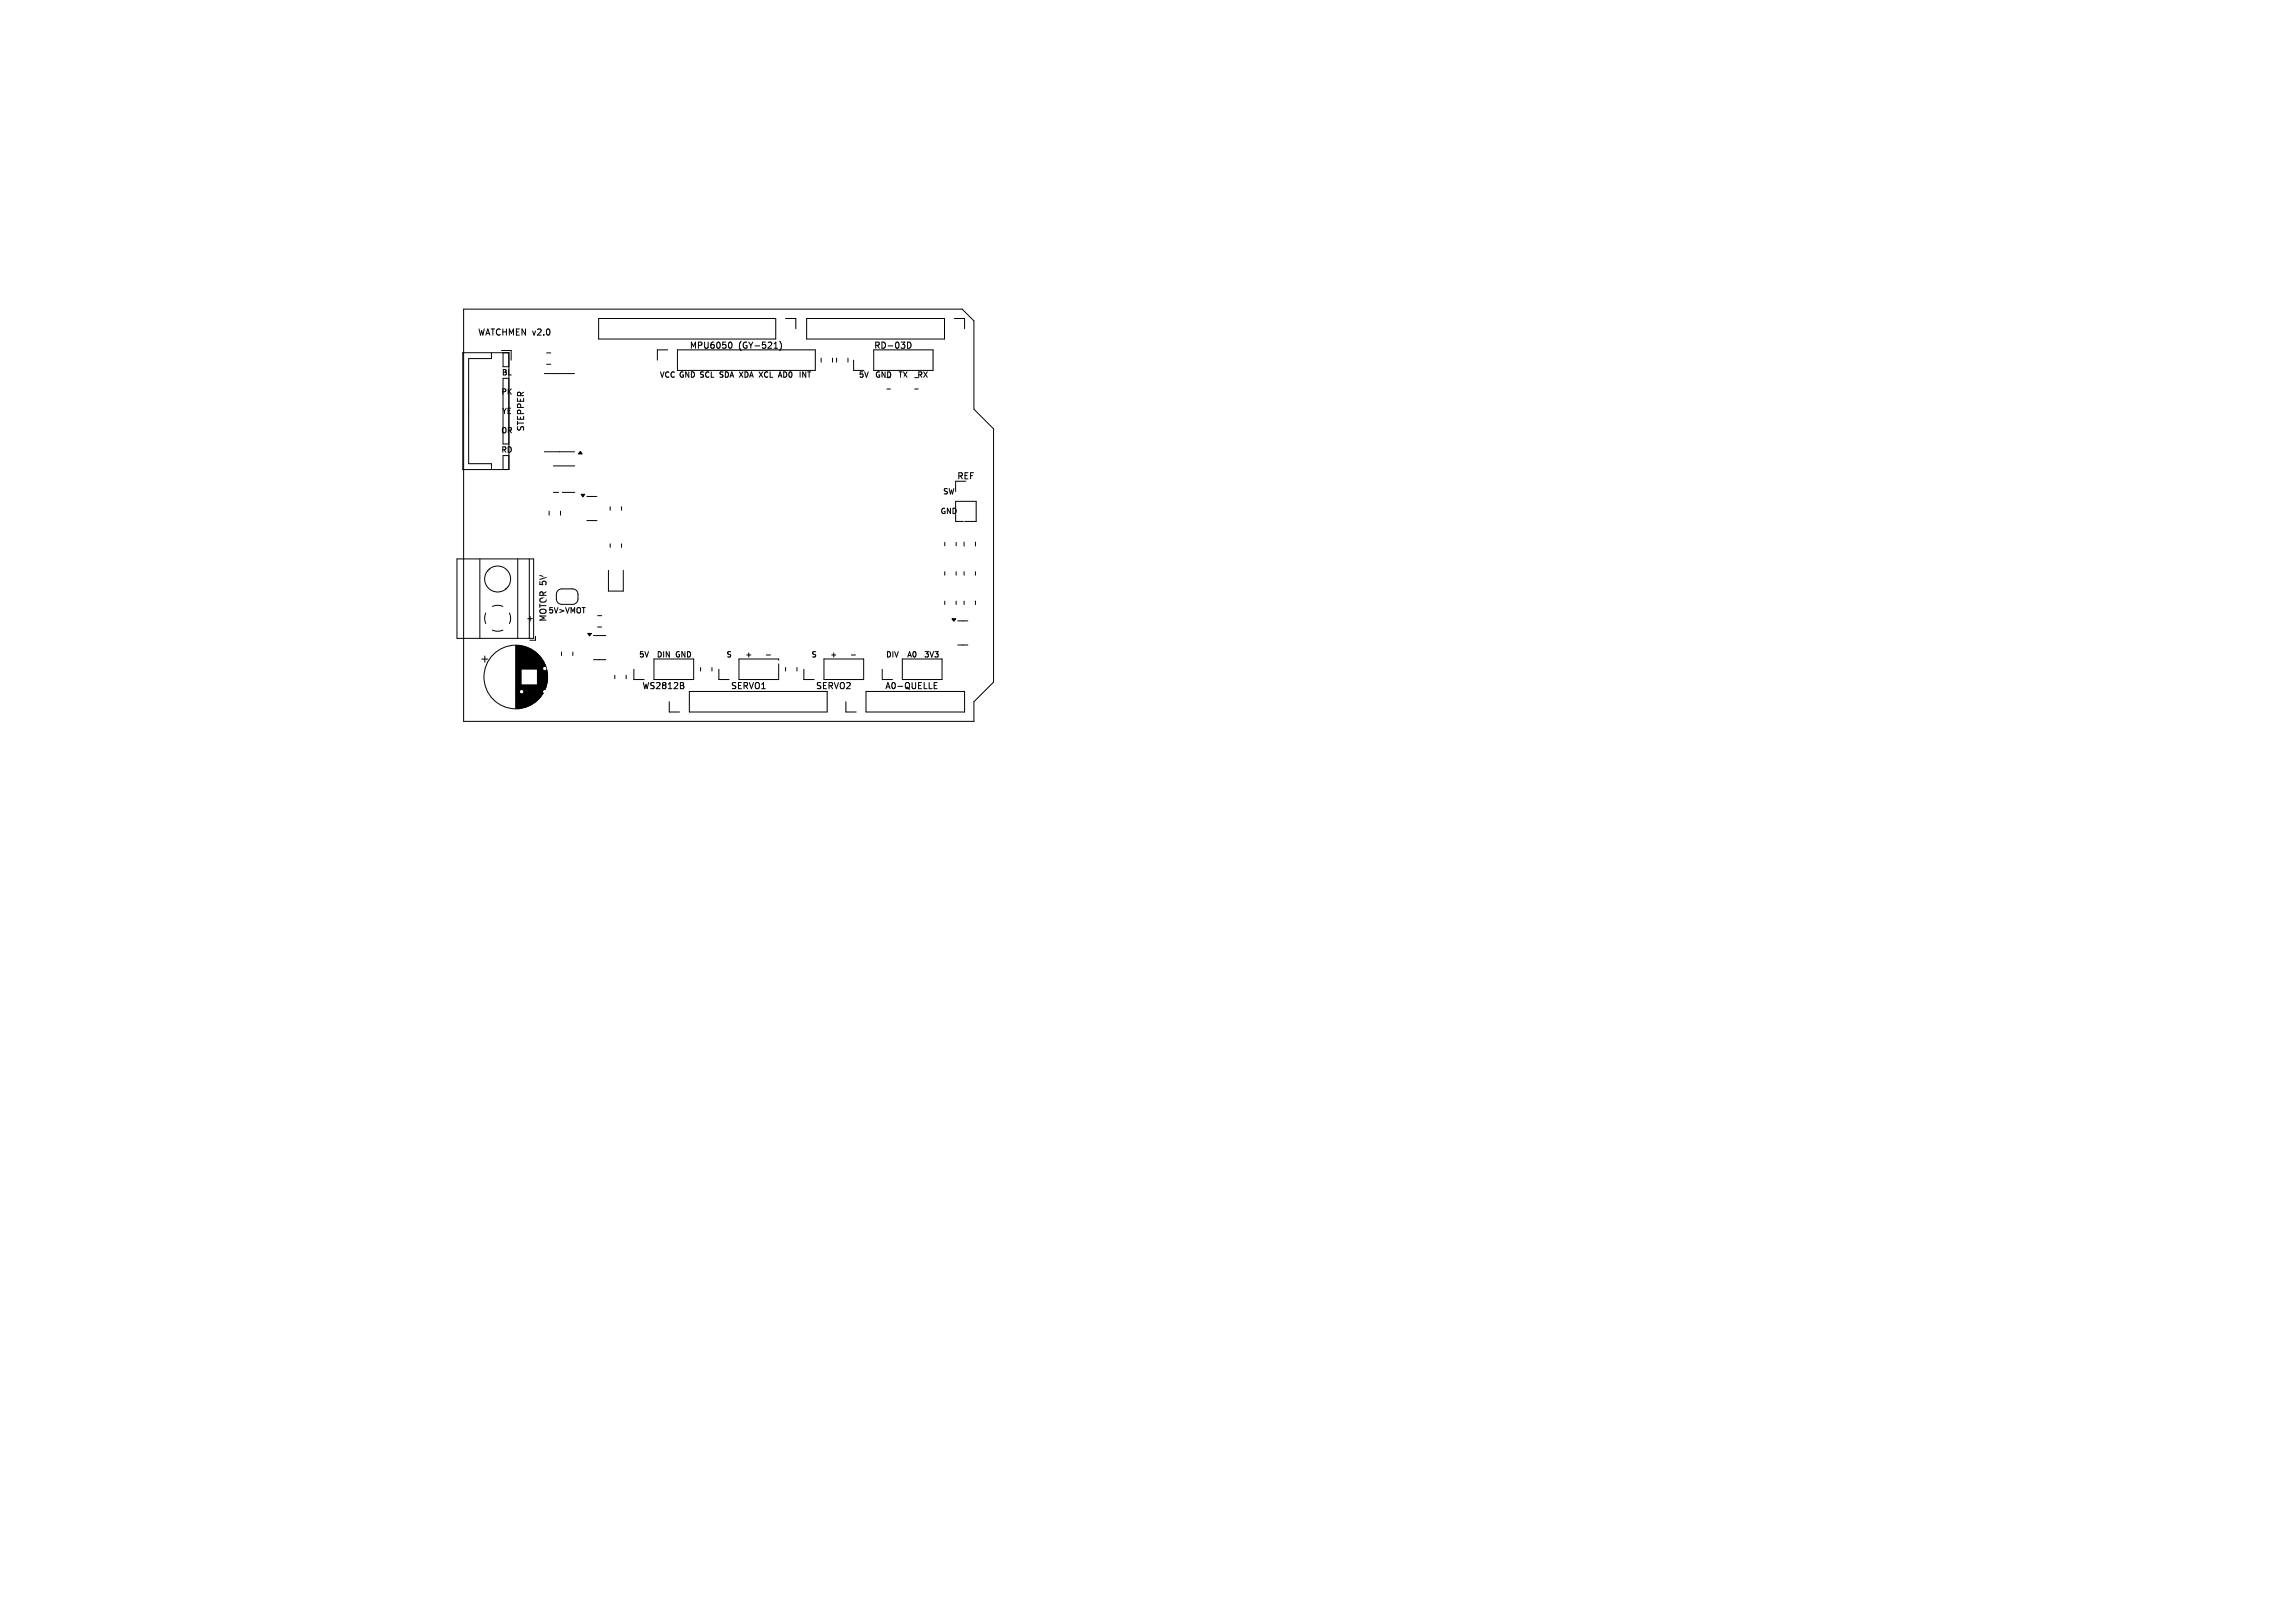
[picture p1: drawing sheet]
<svg xmlns="http://www.w3.org/2000/svg" width="297mm" height="210mm" viewBox="0 0 297 210" stroke-linecap="round" stroke-linejoin="round" font-family="sans-serif">
<defs><g id="words">
<g font-size="1.1">
<text x="61.8" y="43.6">WATCHMEN v2.0</text>
<text x="89.2" y="45.3">MPU6050</text>
<text x="95.6" y="45.3">(GY-521)</text>
<text x="113" y="45.3">RD-03D</text>
<text x="68" y="55.9" transform="rotate(-90 68 55.9)">STEPPER</text>
<text x="123.8" y="62.2">REF</text>
<text x="68" y="80.6">+</text>
<text x="94.5" y="89.3">SERVO1</text>
<text x="105.5" y="89.3">SERVO2</text>
<text x="114.5" y="89.3">A0-QUELLE</text>
</g>
<g font-size="1.1" fill="#fff">
<text x="70.9" y="80.5" transform="rotate(-90 70.9 80.5)">MOTOR 5V</text>
<text x="83" y="89.3">WS2812B</text>
</g>
<g font-size="1">
<text x="64.8" y="51.2">PK</text>
<text x="64.9" y="48.7">BL</text>
<text x="64.9" y="53.7">YE</text>
<text x="85.3" y="49">VCC GND SCL SDA XDA XCL AD0</text>
<text x="103.3" y="49">INT</text>
<text x="111.1" y="49">5V</text>
<text x="113.2" y="49">GND</text>
<text x="118.6" y="49">RX</text>
<text x="64.8" y="56.2">OR</text>
<text x="64.8" y="58.7">RD</text>
<text x="122" y="64.1">SW</text>
<text x="121.6" y="66.7">GND</text>
<text x="70.9" y="79.5">5V&gt;VMOT</text>
<text x="82.6" y="85.2">5V</text>
<text x="84.9" y="85.2">DIN GND</text>
<text x="93.9" y="85.2">S</text>
<text x="96.4" y="85.2">+</text>
<text x="104.9" y="85.2">S</text>
<text x="107.4" y="85.2">+</text>
<text x="114.6" y="85.2">DIV</text>
<text x="117.3" y="85.2">A0</text>
<text x="119.5" y="85.2">3V3</text>
</g>
<text font-size="1" fill="#fff" x="116.2" y="49">TX</text>
</g></defs>
<g fill="none" stroke="#000" stroke-width=".13">
<path d="M60 40h64.5l1.5 1.5v11.5l2.6 2.5v32.8l-2.6 2.5v2.5h-66zM59.9 45.6h6v15.2h-6zM63.6 45.6v.8h-2.9v13.6h2.9v.7M64.9 45.3h1.2v1.3M65.1 45.6v1.9h.8v-1.9M65.1 49v8.4h.8v-8.4M65.1 59v1.7M65.9 59v1.7M70.4 58.5h4M70.4 48.3h4M70.7 45.7h.6M70.7 47.1h.6"/>
<path d="M77.5 41.2h22.9v2.7h-22.9zM86.4 45.3h-1.3v1.3M87.7 45.3h17.8v2.6h-17.8zM94.5 44.3a.43 .43 0 0 1 .2 .4 .43 .43 0 0 1-.2 .4M100.2 45.1h.4M100.9 44.1a.92 .92 0 0 1 0 1.3M101.7 41.2h1.3v1.3M104.4 41.2h17.8v2.7h-17.8zM106.3 46.3v.6M107.7 46.3v.6M108.3 46.3v.6M109.7 46.3v.6"/>
<path d="M110.5 46.6v1.3h1.3M113.1 45.3h7.7v2.6h-7.7zM114.8 50.3h.4M117.4 44.3a.4 .4 0 0 1 .5 .4 .4 .4 0 0 1-.5 .4zM118.4 50.3h.4M123.5 41.2h1.3v1.3M59.1 72.3h10v10.3h-10zM62.1 72.3v10.3M62.9 79.3l-.2 .6 .2 .8M63.1 73.9h.1M63.3 73.6l.1 .1M63.7 78.5l.8-.2 .6 .2"/>
<path d="M65.4 76.1l.1 .1M65.6 76h.1M65.9 79.3l.2 .7M66.1 80l-.2 .7M67 72.3v10.3M68.5 72.3v10.3M71.1 66.1v.6M71.6 60.3h2.8M71.6 63.7h2.8M72.2 76.4l.4-.2h1.7l.4 .3 .1 .4a1.11 1.11 0 0 1-.3 1.2l-.4 .1h-1.6l-.4-.3-.1-.4a1.22 1.22 0 0 1 .2-1.1zM72.5 66.1v.6M76 64.2h1.3"/>
<path d="M76 67.4h1.3M77.3 79.7h.6M78.7 73.8v2.7h2v-2.7M79 65.6v.4M79 70.4v.4M80.4 65.6v.4M80.4 70.4v.4M122.3 70.2v.4M122.3 74v.4M122.3 77.8v.4M123.7 62.3v1.3M123.7 64.9h2.6v2.6h-2.6z"/>
<path d="M123.7 70.2v.4M123.7 74v.4M123.7 77.8v.4M124.8 70.1v.6M124.8 74v.4M124.8 77.8v.4M126.2 70.1v.6M126.2 74v.4M126.2 77.8v.4M62.3 85.3h.8M62.7 84.9v.8M63.7 81.5l.6 .2 .8-.2"/>
<path d="M66.7 83.5v8.2M66.8 83.5v8.2M66.9 83.5v8.2M67 83.5v8.2M67.1 83.5v8.2M67.2 83.5v8.2M67.3 83.6v8M67.4 83.6v8M67.5 83.6v3M67.5 88.6v3M67.6 83.6v3M67.6 88.6v3"/>
<path d="M67.7 83.6v3M67.7 88.6v3M67.8 83.6v3M67.8 88.6v3M67.8 83.7v2.9M67.8 88.6v2.9M67.9 83.7v2.9M67.9 88.6v2.9M68 83.7v2.9M68 88.6v2.9M68.1 83.7v2.9M68.1 88.6v2.9"/>
<path d="M68.1 88.6v2.8M68.2 83.8v2.8M68.2 88.6v2.8M68.3 83.8v2.8M68.3 88.6v2.8M68.4 83.8v2.8M68.4 88.6v2.8M68.4 83.9v2.7M68.4 88.6v2.7M68.5 83.9v2.7M68.5 88.6v2.7M68.6 83.9v2.7"/>
<path d="M68.6 88.6v2.7M68.6 84v2.6M68.6 88.6v2.6M68.7 84v2.6M68.7 88.6v2.6M68.8 84v2.6M68.8 88.6v2.6M68.8 84.1v2.5M68.8 88.6v2.5M68.9 84.1v2.5M68.9 88.6v2.5M69 84.2v2.4"/>
<path d="M69 88.6v2.4M69.1 84.2v2.4M69.1 88.6v2.4M69.1 84.3v2.3M69.1 88.6v2.3M69.2 84.3v2.3M69.2 88.6v2.3M69.2 84.4v2.2M69.2 88.6v2.2M69.3 84.4v2.2M69.3 88.6v2.2M69.3 82.3v.5h-.7"/>
<path d="M69.4 84.4v2.2M69.4 88.6v2.2M69.4 84.5v2.1M69.4 88.6v2.1M69.5 84.5v2.1M69.5 88.6v2.1M69.5 84.6v2M69.5 88.6v2M69.6 84.6v6M69.6 84.7v5.8M69.7 84.7v5.8M69.7 84.8v5.6"/>
<path d="M69.8 84.8v5.6M69.8 84.9v5.4M69.9 84.9v5.4M69.9 85v5.2M70 85v5.2M70 85.1v5M70.1 85.2v4.8M70.1 85.3v4.6M70.2 85.3v4.6M70.2 85.4v4.4M70.3 85.5v4.2M70.3 85.6v4"/>
<path d="M70.4 85.6v4M70.4 85.7v3.8M70.4 85.8v3.6M70.5 85.9v3.4M70.5 86v3.2M70.6 86v3.2M70.6 86.1v3M70.6 86.3v2.6M70.7 86.4v2.4M70.7 86.5v2.2M70.8 86.7v1.8M70.8 86.8v1.6"/>
<path d="M70.8 87.1v1M72.7 84.4v.4M74.1 84.4v.4M76.8 82.2h1.6M76.8 85.4h1.6M77.3 81.1h.6M79.6 87.4v.4M81 87.4v.4M82 86.6v1.3h1.4M84.6 85.3h5.2v2.6h-5.2zM86.6 90.8v1.3h1.3M88.4 88.7l.1 .1-.1 .3"/>
<path d="M88.4 88.4v.2M89.2 89.5h17.9v2.6h-17.9zM90.7 86.4v.4M92.1 86.4v.4M93 86.6v1.3h1.4M95.6 85.3h5.2v2.6h-5.2zM99.2 84.8h.5M101.7 86.4v.4M103.1 86.4v.4M104 86.6v1.3h1.4M106.6 85.3h5.2v2.6h-5.2zM109.5 90.8v1.3h1.3"/>
<path d="M110.2 84.8h.5M112.1 89.5h12.7v2.6h-12.7zM114.2 86.6v1.3h1.3M116.8 85.3h5.1v2.6h-5.1zM120.9 88.7h.3M120.9 89.1h.4M120.9 88.3h.4M123.9 80.3h1.3M123.9 83.5h1.3"/>
<circle cx="64.4" cy="74.9" r="1.68"/>
<circle cx="66.7" cy="87.6" r="4.1"/>
</g>
<path d="M75.1 58.4l.2 .3h-.4zM75.2 64h.5l-.3 .3zM76.1 82h.4l-.2 .3zM123.2 80.1h.5l-.3 .3z" fill="#000" stroke="#000" stroke-width=".13"/>
<g fill="#fff" stroke="#fff" stroke-width=".13">
<circle cx="107" cy="48.6" r=".15"/>
<circle cx="82.2" cy="82.9" r=".15"/>
<circle cx="124.4" cy="77.8" r=".15"/>
<circle cx="79.1" cy="83.8" r=".15"/>
<circle cx="118.2" cy="48.4" r=".15"/>
<circle cx="115.7" cy="68.6" r=".15"/>
<circle cx="118" cy="75.1" r=".15"/>
<circle cx="68.5" cy="54.8" r=".15"/>
<circle cx="68.4" cy="53.7" r=".15"/>
<circle cx="124.3" cy="71.3" r=".15"/>
<circle cx="75.1" cy="67.7" r=".2"/>
<circle cx="69" cy="48" r=".2"/>
<circle cx="69.9" cy="64.1" r=".2"/>
<circle cx="73.8" cy="46.4" r=".15"/>
<circle cx="94.5" cy="77.5" r=".15"/>
<circle cx="100.5" cy="53.5" r=".15"/>
<circle cx="61.5" cy="71.5" r=".15"/>
<circle cx="111.2" cy="44.7" r=".15"/>
<circle cx="64.5" cy="68.5" r=".15"/>
<circle cx="121.5" cy="59.5" r=".15"/>
<circle cx="94.5" cy="80.5" r=".15"/>
<circle cx="106.5" cy="74.5" r=".15"/>
<circle cx="61.5" cy="74.5" r=".15"/>
<circle cx="82.5" cy="71.5" r=".15"/>
<circle cx="61.5" cy="59.5" r=".15"/>
<circle cx="103.5" cy="77.5" r=".15"/>
<circle cx="76.5" cy="47.5" r=".15"/>
<circle cx="103.5" cy="80.5" r=".15"/>
<circle cx="100.5" cy="68.5" r=".15"/>
<circle cx="109.5" cy="62.5" r=".15"/>
<circle cx="61.5" cy="89.5" r=".15"/>
<circle cx="109.5" cy="68.5" r=".15"/>
<circle cx="82.5" cy="65.5" r=".15"/>
<circle cx="115.5" cy="77.5" r=".15"/>
<circle cx="115.5" cy="74.5" r=".15"/>
<circle cx="76.5" cy="89.5" r=".15"/>
<circle cx="67.5" cy="59.5" r=".15"/>
<circle cx="109.5" cy="53.5" r=".15"/>
<circle cx="103.5" cy="71.5" r=".15"/>
<circle cx="91.5" cy="65.5" r=".15"/>
<circle cx="73.5" cy="74.5" r=".15"/>
<circle cx="103.5" cy="59.5" r=".15"/>
<circle cx="97.5" cy="65.5" r=".15"/>
<circle cx="100.5" cy="50.5" r=".15"/>
<circle cx="67.5" cy="71.5" r=".15"/>
<circle cx="103.5" cy="68.5" r=".15"/>
<circle cx="73.5" cy="71.5" r=".15"/>
<circle cx="91.5" cy="62.5" r=".15"/>
<circle cx="72.5" cy="63.7" r=".15"/>
<circle cx="85.5" cy="65.5" r=".15"/>
<circle cx="61.5" cy="65.5" r=".15"/>
<circle cx="121.5" cy="62.5" r=".15"/>
<circle cx="100.5" cy="80.5" r=".15"/>
<circle cx="109.5" cy="56.5" r=".15"/>
<circle cx="97.5" cy="83.5" r=".15"/>
<circle cx="109.5" cy="59.5" r=".15"/>
<circle cx="75.1" cy="81.5" r=".15"/>
<circle cx="94.5" cy="59.5" r=".15"/>
<circle cx="70.5" cy="89.5" r=".15"/>
<circle cx="100.5" cy="71.5" r=".15"/>
<circle cx="88.5" cy="68.5" r=".15"/>
<circle cx="91.5" cy="71.5" r=".15"/>
<circle cx="118.5" cy="53.5" r=".15"/>
<circle cx="61.5" cy="77.5" r=".15"/>
<circle cx="67.5" cy="47.5" r=".15"/>
<circle cx="103.5" cy="62.5" r=".15"/>
<circle cx="100.5" cy="65.5" r=".15"/>
<circle cx="64.5" cy="44.5" r=".15"/>
<circle cx="82.1" cy="75.7" r=".15"/>
<circle cx="85.5" cy="50.5" r=".15"/>
<circle cx="88.5" cy="59.5" r=".15"/>
<circle cx="94.5" cy="71.5" r=".15"/>
<circle cx="67.5" cy="77.5" r=".15"/>
<circle cx="97.5" cy="77.5" r=".15"/>
<circle cx="88.5" cy="83.5" r=".15"/>
<circle cx="76.9" cy="78.7" r=".15"/>
<circle cx="67.5" cy="68.5" r=".15"/>
<circle cx="127.7" cy="74.2" r=".15"/>
<circle cx="91.5" cy="83.5" r=".15"/>
<circle cx="67.5" cy="50.5" r=".15"/>
<circle cx="85.5" cy="83.5" r=".15"/>
<circle cx="106.5" cy="65.5" r=".15"/>
<circle cx="67.5" cy="89.5" r=".15"/>
<circle cx="73.5" cy="80.5" r=".15"/>
<circle cx="112.5" cy="77.5" r=".15"/>
<circle cx="106.5" cy="71.5" r=".15"/>
<circle cx="77" cy="86.1" r=".15"/>
<circle cx="73.5" cy="65.5" r=".15"/>
<circle cx="106.5" cy="56.5" r=".15"/>
<circle cx="85.5" cy="74.5" r=".15"/>
<circle cx="97.5" cy="71.5" r=".15"/>
<circle cx="121.5" cy="53.5" r=".15"/>
<circle cx="82.5" cy="59.5" r=".15"/>
<circle cx="70.5" cy="41.5" r=".15"/>
<circle cx="91.5" cy="59.5" r=".15"/>
<circle cx="67.5" cy="65.5" r=".15"/>
<circle cx="103.5" cy="65.5" r=".15"/>
<circle cx="106.5" cy="62.5" r=".15"/>
<circle cx="67.5" cy="80.5" r=".15"/>
<circle cx="73.5" cy="62.5" r=".15"/>
<circle cx="100.5" cy="74.5" r=".15"/>
<circle cx="76.5" cy="59.5" r=".15"/>
<circle cx="76.5" cy="68.5" r=".15"/>
<circle cx="73.5" cy="59.5" r=".15"/>
<circle cx="82.5" cy="50.5" r=".15"/>
<circle cx="76.5" cy="74.5" r=".15"/>
<circle cx="106.5" cy="77.5" r=".15"/>
<circle cx="82.5" cy="62.5" r=".15"/>
<circle cx="100.8" cy="85.7" r=".15"/>
<circle cx="61.5" cy="86.5" r=".15"/>
<circle cx="61.5" cy="62.5" r=".15"/>
<circle cx="121.5" cy="65.5" r=".15"/>
<circle cx="97.5" cy="53.5" r=".15"/>
<circle cx="91.5" cy="50.5" r=".15"/>
<circle cx="85.5" cy="71.5" r=".15"/>
<circle cx="124.5" cy="47.5" r=".15"/>
<circle cx="64.5" cy="41.5" r=".15"/>
<circle cx="70.5" cy="83.5" r=".15"/>
<circle cx="118.5" cy="59.5" r=".15"/>
<circle cx="82.5" cy="68.5" r=".15"/>
<circle cx="85.5" cy="59.5" r=".15"/>
<circle cx="106.5" cy="59.5" r=".15"/>
<circle cx="97.5" cy="80.5" r=".15"/>
<circle cx="64.5" cy="65.5" r=".15"/>
<circle cx="100.5" cy="62.5" r=".15"/>
<circle cx="124.8" cy="67.7" r=".15"/>
<circle cx="118.5" cy="71.5" r=".15"/>
<circle cx="70.5" cy="86.5" r=".15"/>
<circle cx="103.5" cy="44.5" r=".15"/>
<circle cx="82.5" cy="89.5" r=".15"/>
<circle cx="88.5" cy="80.5" r=".15"/>
<circle cx="91.5" cy="68.5" r=".15"/>
<circle cx="67.5" cy="44.5" r=".15"/>
<circle cx="97.5" cy="62.5" r=".15"/>
<circle cx="88.5" cy="65.5" r=".15"/>
<circle cx="72.7" cy="81.9" r=".15"/>
<circle cx="109.5" cy="74.5" r=".15"/>
<circle cx="124.5" cy="53.5" r=".15"/>
<circle cx="88.5" cy="71.5" r=".15"/>
<circle cx="94.5" cy="62.5" r=".15"/>
<circle cx="79.5" cy="47.5" r=".15"/>
<circle cx="85.5" cy="62.5" r=".15"/>
<circle cx="88.5" cy="74.5" r=".15"/>
<circle cx="118.5" cy="62.5" r=".15"/>
<circle cx="85.5" cy="80.5" r=".15"/>
<circle cx="64.5" cy="83.5" r=".15"/>
<circle cx="94.5" cy="68.5" r=".15"/>
<circle cx="112.5" cy="86.5" r=".15"/>
<circle cx="121.5" cy="50.5" r=".15"/>
<circle cx="97.5" cy="74.5" r=".15"/>
<circle cx="97.5" cy="68.5" r=".15"/>
<circle cx="82.5" cy="80.5" r=".15"/>
<circle cx="61.5" cy="83.5" r=".15"/>
<circle cx="79.5" cy="44.5" r=".15"/>
<circle cx="103.5" cy="74.5" r=".15"/>
<circle cx="121.5" cy="80.5" r=".15"/>
<circle cx="127.7" cy="78" r=".15"/>
<circle cx="94.5" cy="65.5" r=".15"/>
<circle cx="61.5" cy="44.5" r=".15"/>
<circle cx="109.5" cy="80.5" r=".15"/>
<circle cx="67.5" cy="41.5" r=".15"/>
<circle cx="61.5" cy="80.5" r=".15"/>
<circle cx="85.5" cy="68.5" r=".15"/>
<circle cx="109.5" cy="65.5" r=".15"/>
<circle cx="106.5" cy="68.5" r=".15"/>
<circle cx="106.5" cy="83.5" r=".15"/>
<circle cx="118.5" cy="56.5" r=".15"/>
<circle cx="61.5" cy="41.5" r=".15"/>
<circle cx="124.5" cy="50.5" r=".15"/>
<circle cx="115.5" cy="71.5" r=".15"/>
<circle cx="91.5" cy="77.5" r=".15"/>
<circle cx="121.5" cy="56.5" r=".15"/>
<circle cx="61.5" cy="68.5" r=".15"/>
<circle cx="80.4" cy="63.1" r=".15"/>
<circle cx="100.5" cy="77.5" r=".15"/>
<circle cx="88.5" cy="62.5" r=".15"/>
<circle cx="70.5" cy="44.5" r=".15"/>
<circle cx="64.5" cy="62.5" r=".15"/>
<circle cx="109.5" cy="71.5" r=".15"/>
<circle cx="94.5" cy="74.5" r=".15"/>
<circle cx="91.5" cy="74.5" r=".15"/>
<circle cx="118.5" cy="65.5" r=".15"/>
<circle cx="74.3" cy="47.6" r=".15"/>
<circle cx="64.5" cy="71.5" r=".15"/>
<circle cx="100.5" cy="59.5" r=".15"/>
<circle cx="103.5" cy="50.5" r=".15"/>
<circle cx="115.5" cy="83.5" r=".15"/>
<circle cx="74" cy="90.8" r="1.6"/>
<circle cx="83.4" cy="86.6" r=".5"/>
<circle cx="85.9" cy="86.6" r=".5"/>
<circle cx="88.4" cy="86.6" r=".5"/>
<circle cx="64.4" cy="80" r=".65"/>
<circle cx="64.4" cy="74.9" r=".65"/>
<circle cx="86.4" cy="46.6" r=".5"/>
<circle cx="88.9" cy="46.6" r=".5"/>
<circle cx="91.5" cy="46.6" r=".5"/>
<circle cx="94" cy="46.6" r=".5"/>
<circle cx="96.6" cy="46.6" r=".5"/>
<circle cx="99.1" cy="46.6" r=".5"/>
<circle cx="101.6" cy="46.6" r=".5"/>
<circle cx="104.2" cy="46.6" r=".5"/>
<circle cx="63.4" cy="48.2" r=".47"/>
<circle cx="63.4" cy="50.7" r=".47"/>
<circle cx="63.4" cy="53.2" r=".47"/>
<circle cx="63.4" cy="55.7" r=".47"/>
<circle cx="63.4" cy="58.2" r=".47"/>
<circle cx="87.9" cy="90.8" r=".5"/>
<circle cx="90.5" cy="90.8" r=".5"/>
<circle cx="93" cy="90.8" r=".5"/>
<circle cx="95.6" cy="90.8" r=".5"/>
<circle cx="98.1" cy="90.8" r=".5"/>
<circle cx="100.6" cy="90.8" r=".5"/>
<circle cx="103.2" cy="90.8" r=".5"/>
<circle cx="105.7" cy="90.8" r=".5"/>
<circle cx="94.4" cy="86.6" r=".5"/>
<circle cx="96.9" cy="86.6" r=".5"/>
<circle cx="99.4" cy="86.6" r=".5"/>
<circle cx="126" cy="85.7" r="1.6"/>
<circle cx="75.2" cy="42.5" r="1.6"/>
<circle cx="110.8" cy="90.8" r=".5"/>
<circle cx="113.3" cy="90.8" r=".5"/>
<circle cx="115.9" cy="90.8" r=".5"/>
<circle cx="118.4" cy="90.8" r=".5"/>
<circle cx="121" cy="90.8" r=".5"/>
<circle cx="123.5" cy="90.8" r=".5"/>
<circle cx="105.4" cy="86.6" r=".5"/>
<circle cx="107.9" cy="86.6" r=".5"/>
<circle cx="110.4" cy="86.6" r=".5"/>
<circle cx="101.7" cy="42.5" r=".5"/>
<circle cx="99.1" cy="42.5" r=".5"/>
<circle cx="96.6" cy="42.5" r=".5"/>
<circle cx="94" cy="42.5" r=".5"/>
<circle cx="91.5" cy="42.5" r=".5"/>
<circle cx="89" cy="42.5" r=".5"/>
<circle cx="86.4" cy="42.5" r=".5"/>
<circle cx="83.9" cy="42.5" r=".5"/>
<circle cx="81.3" cy="42.5" r=".5"/>
<circle cx="78.8" cy="42.5" r=".5"/>
<circle cx="125" cy="63.6" r=".5"/>
<circle cx="125" cy="66.1" r=".5"/>
<circle cx="111.8" cy="46.6" r=".5"/>
<circle cx="114.3" cy="46.6" r=".5"/>
<circle cx="116.9" cy="46.6" r=".5"/>
<circle cx="119.4" cy="46.6" r=".5"/>
<circle cx="126" cy="57.8" r="1.6"/>
<circle cx="123.5" cy="42.5" r=".5"/>
<circle cx="121" cy="42.5" r=".5"/>
<circle cx="118.4" cy="42.5" r=".5"/>
<circle cx="115.9" cy="42.5" r=".5"/>
<circle cx="113.3" cy="42.5" r=".5"/>
<circle cx="110.8" cy="42.5" r=".5"/>
<circle cx="108.3" cy="42.5" r=".5"/>
<circle cx="105.7" cy="42.5" r=".5"/>
<circle cx="115.5" cy="86.6" r=".5"/>
<circle cx="118" cy="86.6" r=".5"/>
<circle cx="120.6" cy="86.6" r=".5"/>
<circle cx="65" cy="87.6" r=".4"/>
<circle cx="68.5" cy="87.6" r=".4"/>
</g>
<use href="#words"/>
</svg>
